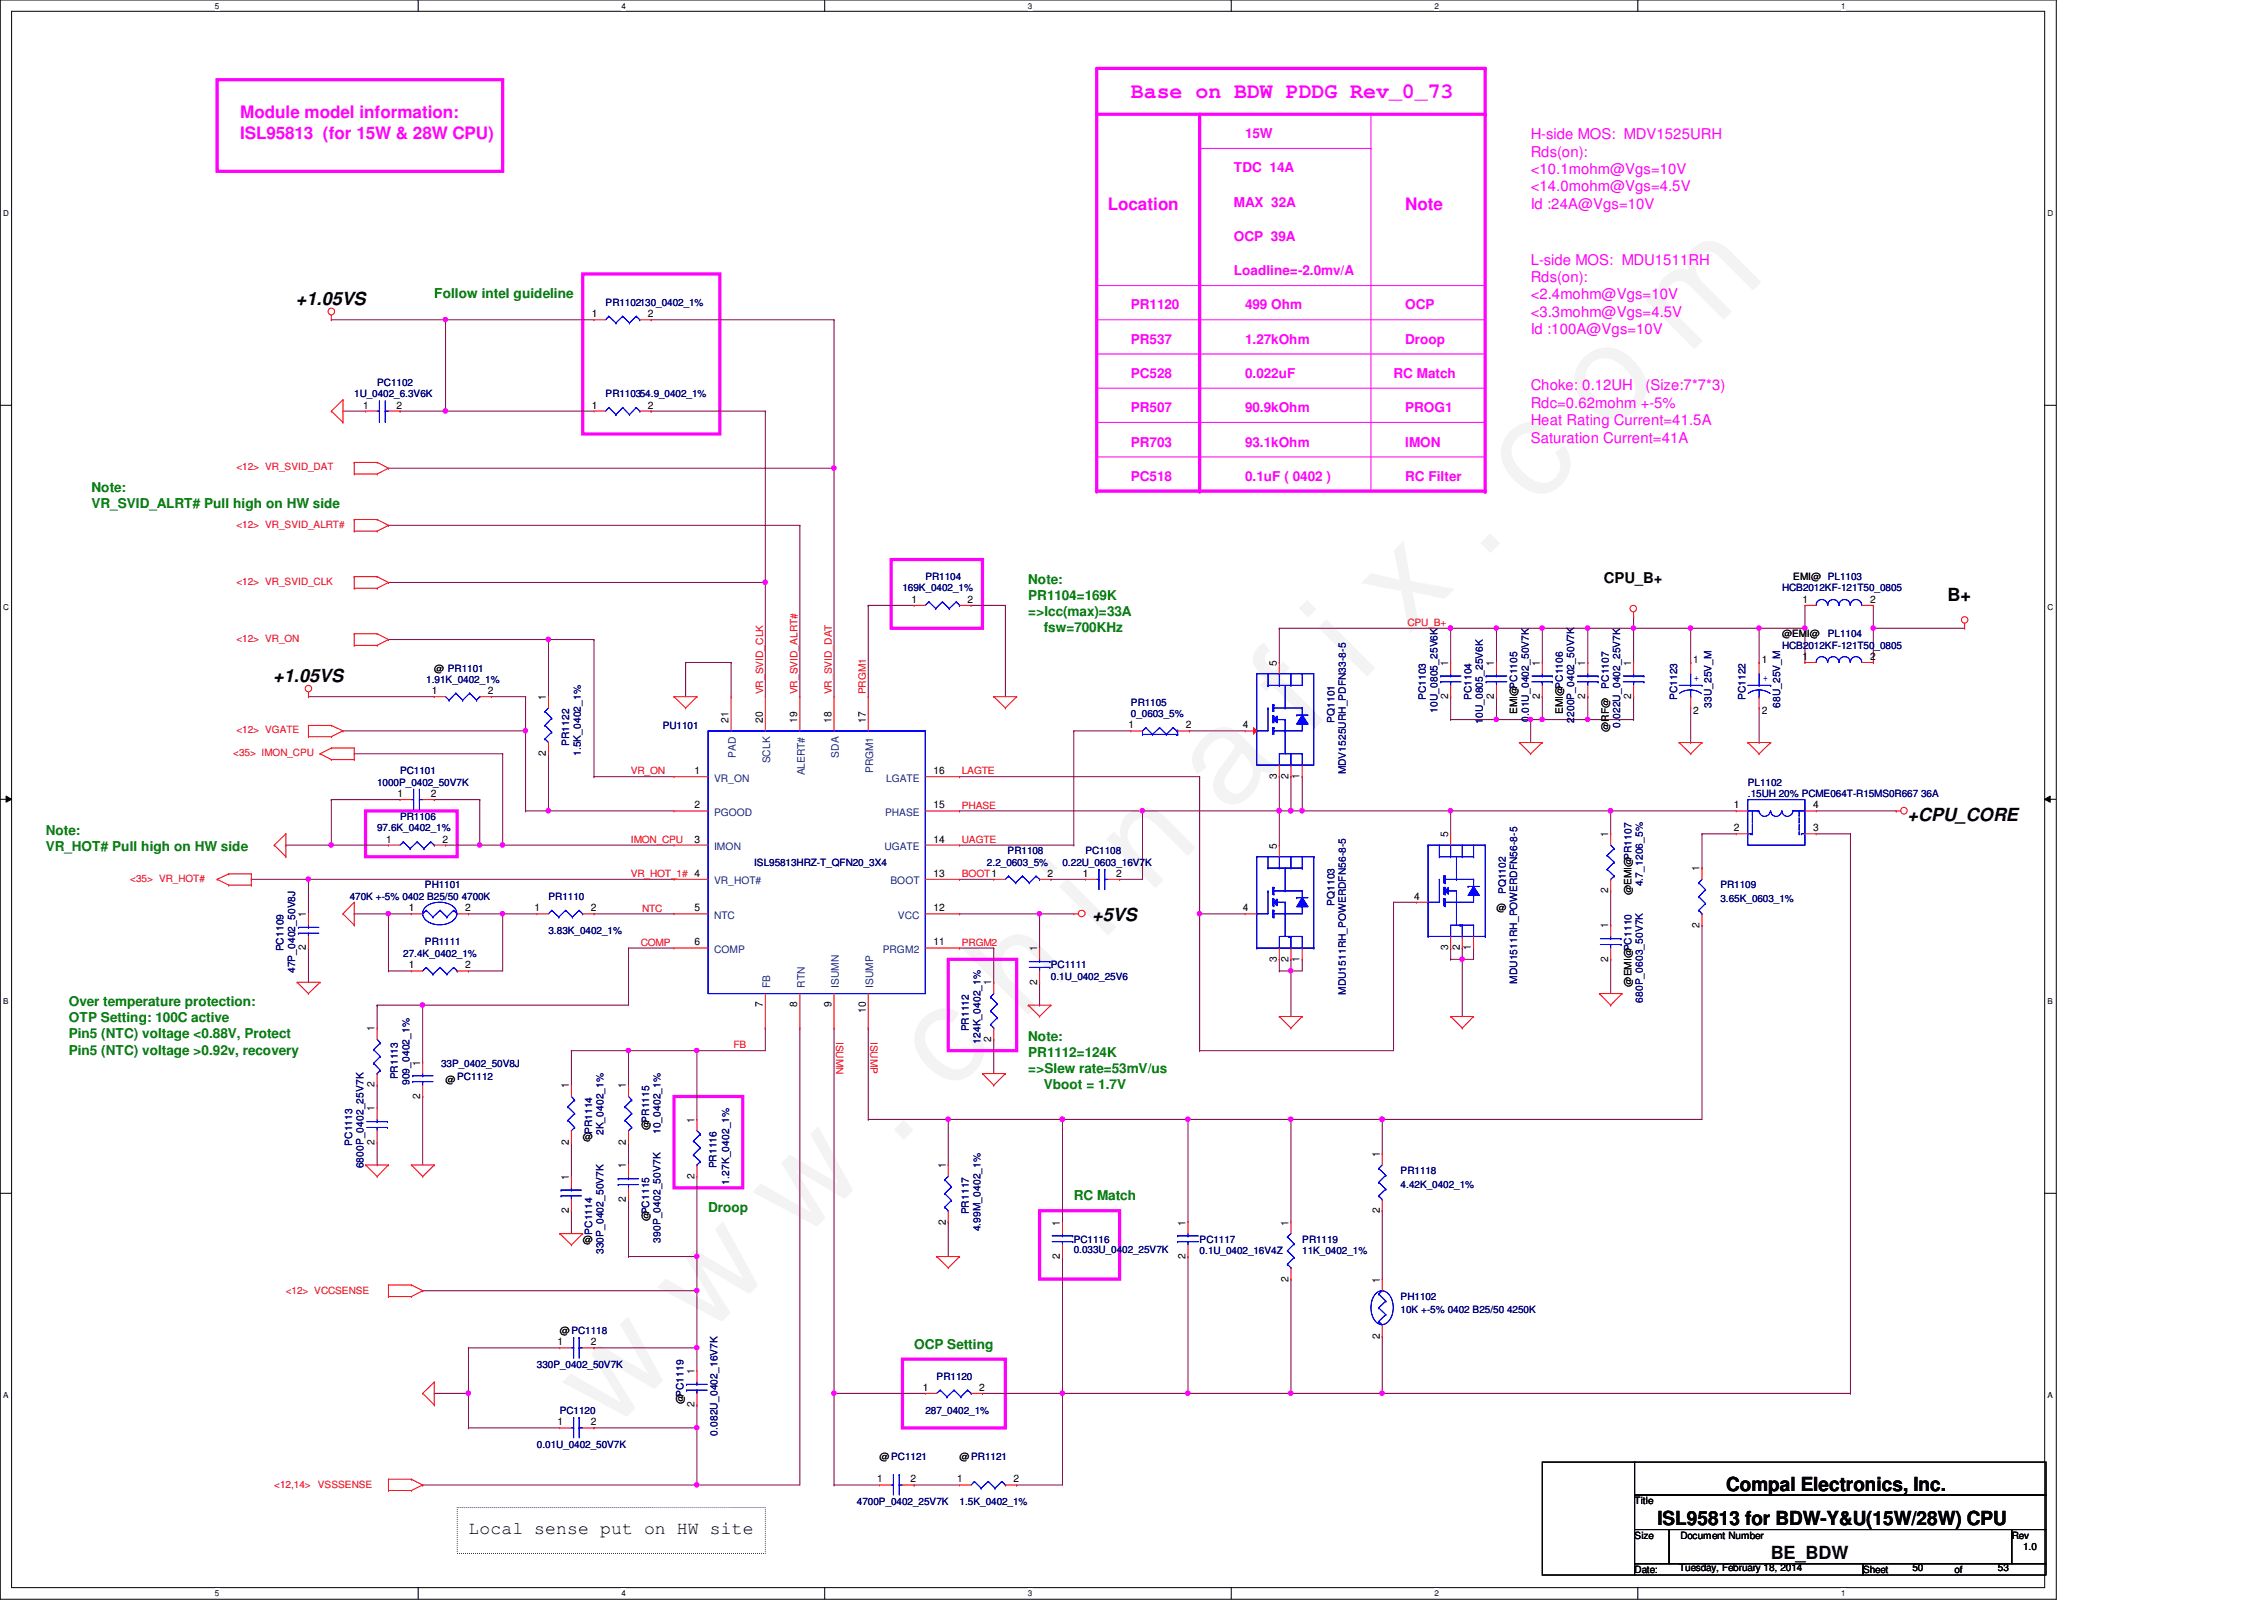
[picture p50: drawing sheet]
<svg xmlns="http://www.w3.org/2000/svg" width="297mm" height="210mm" viewBox="0 0 297 210" stroke-linecap="round" stroke-linejoin="round" font-family="sans-serif">
<defs><g id="words">
<text font-size="17.6" fill="#f0f" x="80.1" y="188" transform="rotate(-45 80.1 188)">w w w . c h i n a f i x . c o m</text>
<text font-size="2.8" fill="#f0f" x="148.4" y="12.8">Base on BDW PDDG Rev_0_73</text>
<g font-size="2.5">
<text x="226.5" y="195.5">Compal Electronics, Inc.</text>
<text x="217.5" y="200">ISL95813 for BDW-Y&amp;U(15W/28W) CPU</text>
</g>
<g font-size="2.4">
<text x="38.8" y="40">+1.05VS</text>
<text x="255.5" y="78.8">B+</text>
<text x="35.9" y="89.4">+1.05VS</text>
<text x="250.3" y="107.7">+CPU_CORE</text>
<text x="143.3" y="120.9">+5VS</text>
<text x="61.5" y="201.2">Local sense put on HW site</text>
<text x="232.3" y="204.5">BE_BDW</text>
</g>
<g font-size="2.2" fill="#f0f">
<text x="31.5" y="15.5">Module model information:</text>
<text x="31.5" y="18.2">ISL95813 (for 15W &amp; 28W CPU)</text>
<text x="145.4" y="27.5">Location</text>
<text x="184.4" y="27.5">Note</text>
</g>
<g font-size="1.9" fill="#f0f">
<text x="200.8" y="18.2">H-side MOS: MDV1525URH</text>
<text x="200.8" y="20.5">Rds(on):</text>
<text x="200.8" y="22.8">&lt;10.1mohm@Vgs=10V</text>
<text x="200.8" y="25.1">&lt;14.0mohm@Vgs=4.5V</text>
<text x="200.8" y="27.4">Id :24A@Vgs=10V</text>
<text x="200.8" y="34.7">L-side MOS: MDU1511RH</text>
<text x="200.8" y="37">Rds(on):</text>
<text x="200.8" y="39.3">&lt;2.4mohm@Vgs=10V</text>
<text x="200.8" y="41.6">&lt;3.3mohm@Vgs=4.5V</text>
<text x="200.8" y="43.9">Id :100A@Vgs=10V</text>
<text x="200.8" y="51.2">Choke: 0.12UH</text>
<text x="200.8" y="53.5">Rdc=0.62mohm +-5%</text>
<text x="215.9" y="51.2">(Size:7*7*3)</text>
<text x="200.8" y="55.8">Heat Rating Current=41.5A</text>
<text x="200.8" y="58.1">Saturation Current=41A</text>
</g>
<text font-size="1.9" x="210.4" y="76.5">CPU_B+</text>
<g font-size="1.8" fill="#f0f">
<text x="161.9" y="22.6">TDC 14A</text>
<text x="163.4" y="18.1">15W</text>
<text x="161.9" y="27.1">MAX 32A</text>
<text x="161.9" y="31.6">OCP 39A</text>
<text x="148.4" y="40.6">PR1120</text>
<text x="161.9" y="36.1">Loadline=-2.0mv/A</text>
<text x="163.4" y="40.6">499 Ohm</text>
<text x="184.4" y="40.6">OCP</text>
<text x="148.4" y="45.1">PR537</text>
<text x="163.4" y="45.1">1.27kOhm</text>
<text x="184.4" y="45.1">Droop</text>
<text x="148.4" y="49.6">PC528</text>
<text x="163.4" y="49.6">0.022uF</text>
<text x="182.8" y="49.6">RC Match</text>
<text x="148.4" y="54.1">PR507</text>
<text x="148.4" y="58.6">PR703</text>
<text x="163.4" y="54.1">90.9kOhm</text>
<text x="163.4" y="58.6">93.1kOhm</text>
<text x="184.4" y="54.1">PROG1</text>
<text x="184.4" y="58.6">IMON</text>
<text x="148.4" y="63.1">PC518</text>
<text x="163.4" y="63.1">0.1uF ( 0402 )</text>
<text x="184.4" y="63.1">RC Filter</text>
</g>
<g font-size="1.8" fill="#008000">
<text x="57" y="39.1">Follow intel guideline</text>
<text x="12" y="64.6">Note:</text>
<text x="12" y="66.7">VR_SVID_ALRT# Pull high on HW side</text>
<text x="134.9" y="76.6">Note:</text>
<text x="134.9" y="78.7">PR1104=169K</text>
<text x="134.9" y="80.8">=&gt;Icc(max)=33A</text>
<text x="136.9" y="82.9">fsw=700KHz</text>
<text x="6" y="109.5">Note:</text>
<text x="6" y="111.6">VR_HOT# Pull high on HW side</text>
<text x="9" y="132">Over temperature protection:</text>
<text x="9" y="134.1">OTP Setting: 100C active</text>
<text x="9" y="136.2">Pin5 (NTC) voltage &lt;0.88V, Protect</text>
<text x="134.9" y="136.5">Note:</text>
<text x="9" y="138.3">Pin5 (NTC) voltage &gt;0.92v, recovery</text>
<text x="134.9" y="138.6">PR1112=124K</text>
<text x="134.9" y="140.8">=&gt;Slew rate=53mV/us</text>
<text x="136.9" y="142.9">Vboot = 1.7V</text>
<text x="92.9" y="159">Droop</text>
<text x="140.9" y="157.5">RC Match</text>
<text x="119.9" y="177">OCP Setting</text>
</g>
<g font-size="1.4">
<text x="77.6" y="41.6">1</text>
<text x="85" y="41.6">2</text>
<text x="47.7" y="53.6">1</text>
<text x="52" y="53.6">2</text>
<text x="77.6" y="53.6">1</text>
<text x="85" y="53.6">2</text>
<text x="119.6" y="79.1">1</text>
<text x="127" y="79.1">2</text>
<text x="236.5" y="79.1">1</text>
<text x="245.4" y="79.1">2</text>
<text x="167.5" y="87.3" transform="rotate(-90 167.5 87.3)">5</text>
<text x="190" y="87.3" transform="rotate(-90 190 87.3)">1</text>
<text x="196" y="87.3" transform="rotate(-90 196 87.3)">1</text>
<text x="202" y="87.3" transform="rotate(-90 202 87.3)">1</text>
<text x="208" y="87.3" transform="rotate(-90 208 87.3)">1</text>
<text x="214" y="87.3" transform="rotate(-90 214 87.3)">1</text>
<text x="222.2" y="87">1</text>
<text x="231.1" y="87">1</text>
<text x="236.5" y="86.6">1</text>
<text x="245.4" y="86.6">2</text>
<text x="56.6" y="91.1">1</text>
<text x="64" y="91.1">2</text>
<text x="71.6" y="91.8" transform="rotate(-90 71.6 91.8)">1</text>
<text x="95.6" y="94.8" transform="rotate(-90 95.6 94.8)">21</text>
<text x="100.1" y="94.8" transform="rotate(-90 100.1 94.8)">20</text>
<text x="104.6" y="94.8" transform="rotate(-90 104.6 94.8)">19</text>
<text x="109.1" y="94.8" transform="rotate(-90 109.1 94.8)">18</text>
<text x="113.6" y="94.8" transform="rotate(-90 113.6 94.8)">17</text>
<text x="148.1" y="95.5">1</text>
<text x="155.6" y="95.5">2</text>
<text x="163.1" y="95.5">4</text>
<text x="190" y="91.7" transform="rotate(-90 190 91.7)">2</text>
<text x="196" y="91.7" transform="rotate(-90 196 91.7)">2</text>
<text x="202" y="91.7" transform="rotate(-90 202 91.7)">2</text>
<text x="208" y="91.7" transform="rotate(-90 208 91.7)">2</text>
<text x="214" y="91.7" transform="rotate(-90 214 91.7)">2</text>
<text x="222.2" y="93.7">2</text>
<text x="231.1" y="93.7">2</text>
<text x="71.6" y="99.2" transform="rotate(-90 71.6 99.2)">2</text>
<text x="91.1" y="101.6">1</text>
<text x="122.5" y="101.6">16</text>
<text x="52.2" y="104.6">1</text>
<text x="56.5" y="104.6">2</text>
<text x="91.1" y="106">2</text>
<text x="122.5" y="106">15</text>
<text x="167.5" y="102.2" transform="rotate(-90 167.5 102.2)">3</text>
<text x="169" y="102.2" transform="rotate(-90 169 102.2)">2</text>
<text x="170.5" y="102.2" transform="rotate(-90 170.5 102.2)">1</text>
<text x="227.5" y="106">1</text>
<text x="237.9" y="106">4</text>
<text x="50.7" y="110.5">1</text>
<text x="58" y="110.5">2</text>
<text x="91.1" y="110.5">3</text>
<text x="122.5" y="110.5">14</text>
<text x="167.5" y="111.3" transform="rotate(-90 167.5 111.3)">5</text>
<text x="190" y="109.8" transform="rotate(-90 190 109.8)">5</text>
<text x="211" y="109.8" transform="rotate(-90 211 109.8)">1</text>
<text x="227.5" y="109.1">2</text>
<text x="237.9" y="109.1">3</text>
<text x="53.6" y="119.5">1</text>
<text x="61" y="119.5">2</text>
<text x="70.1" y="119.5">1</text>
<text x="77.5" y="119.5">2</text>
<text x="91.1" y="119.5">5</text>
<text x="122.5" y="119.5">12</text>
<text x="122.5" y="115">13</text>
<text x="137.5" y="115">2</text>
<text x="142.1" y="115">1</text>
<text x="146.4" y="115">2</text>
<text x="163.1" y="119.5">4</text>
<text x="185.5" y="118">4</text>
<text x="211" y="117.2" transform="rotate(-90 211 117.2)">2</text>
<text x="223" y="114.3" transform="rotate(-90 223 114.3)">1</text>
<text x="40.1" y="124.7" transform="rotate(-90 40.1 124.7)">2</text>
<text x="40.1" y="120.3" transform="rotate(-90 40.1 120.3)">1</text>
<text x="91.1" y="124">6</text>
<text x="122.5" y="124">11</text>
<text x="136.1" y="124.8" transform="rotate(-90 136.1 124.8)">1</text>
<text x="190" y="124.7" transform="rotate(-90 190 124.7)">3</text>
<text x="191.5" y="124.7" transform="rotate(-90 191.5 124.7)">2</text>
<text x="193" y="124.7" transform="rotate(-90 193 124.7)">1</text>
<text x="211" y="121.8" transform="rotate(-90 211 121.8)">1</text>
<text x="223" y="121.7" transform="rotate(-90 223 121.7)">2</text>
<text x="53.6" y="127">1</text>
<text x="61" y="127">2</text>
<text x="130" y="129.3" transform="rotate(-90 130 129.3)">1</text>
<text x="136.1" y="129.2" transform="rotate(-90 136.1 129.2)">2</text>
<text x="167.5" y="126.2" transform="rotate(-90 167.5 126.2)">3</text>
<text x="169" y="126.2" transform="rotate(-90 169 126.2)">2</text>
<text x="170.5" y="126.2" transform="rotate(-90 170.5 126.2)">1</text>
<text x="211" y="126.2" transform="rotate(-90 211 126.2)">2</text>
<text x="49.1" y="135.3" transform="rotate(-90 49.1 135.3)">1</text>
<text x="100.1" y="132.2" transform="rotate(-90 100.1 132.2)">7</text>
<text x="104.6" y="132.2" transform="rotate(-90 104.6 132.2)">8</text>
<text x="109.1" y="132.2" transform="rotate(-90 109.1 132.2)">9</text>
<text x="113.6" y="132.9" transform="rotate(-90 113.6 132.9)">10</text>
<text x="130" y="136.7" transform="rotate(-90 130 136.7)">2</text>
<text x="49.1" y="142.7" transform="rotate(-90 49.1 142.7)">2</text>
<text x="55.1" y="139.8" transform="rotate(-90 55.1 139.8)">1</text>
<text x="74.6" y="142.8" transform="rotate(-90 74.6 142.8)">1</text>
<text x="82.1" y="142.8" transform="rotate(-90 82.1 142.8)">1</text>
<text x="49.1" y="145.8" transform="rotate(-90 49.1 145.8)">1</text>
<text x="55.1" y="144.2" transform="rotate(-90 55.1 144.2)">2</text>
<text x="91.1" y="147.3" transform="rotate(-90 91.1 147.3)">1</text>
<text x="49.1" y="150.2" transform="rotate(-90 49.1 150.2)">2</text>
<text x="74.6" y="154.8" transform="rotate(-90 74.6 154.8)">1</text>
<text x="74.6" y="150.2" transform="rotate(-90 74.6 150.2)">2</text>
<text x="82.1" y="153.3" transform="rotate(-90 82.1 153.3)">1</text>
<text x="82.1" y="150.2" transform="rotate(-90 82.1 150.2)">2</text>
<text x="91.1" y="154.6" transform="rotate(-90 91.1 154.6)">2</text>
<text x="124.1" y="153.3" transform="rotate(-90 124.1 153.3)">1</text>
<text x="181" y="151.8" transform="rotate(-90 181 151.8)">1</text>
<text x="74.6" y="159.2" transform="rotate(-90 74.6 159.2)">2</text>
<text x="82.1" y="157.6" transform="rotate(-90 82.1 157.6)">2</text>
<text x="124.1" y="160.7" transform="rotate(-90 124.1 160.7)">2</text>
<text x="139.1" y="160.8" transform="rotate(-90 139.1 160.8)">1</text>
<text x="155.5" y="160.8" transform="rotate(-90 155.5 160.8)">1</text>
<text x="169" y="160.8" transform="rotate(-90 169 160.8)">1</text>
<text x="181" y="159.2" transform="rotate(-90 181 159.2)">2</text>
<text x="139.1" y="165.1" transform="rotate(-90 139.1 165.1)">2</text>
<text x="155.5" y="165.1" transform="rotate(-90 155.5 165.1)">2</text>
<text x="169" y="168.1" transform="rotate(-90 169 168.1)">2</text>
<text x="181" y="168.3" transform="rotate(-90 181 168.3)">1</text>
<text x="73.1" y="176.5">1</text>
<text x="77.5" y="176.5">2</text>
<text x="181" y="175.6" transform="rotate(-90 181 175.6)">2</text>
<text x="91.1" y="184.6" transform="rotate(-90 91.1 184.6)">2</text>
<text x="91.1" y="180.3" transform="rotate(-90 91.1 180.3)">1</text>
<text x="121.1" y="182.5">1</text>
<text x="128.5" y="182.5">2</text>
<text x="73.1" y="187">1</text>
<text x="77.5" y="187">2</text>
<text x="115.1" y="194.5">1</text>
<text x="119.5" y="194.5">2</text>
<text x="125.6" y="194.5">1</text>
<text x="133" y="194.5">2</text>
</g>
<g font-size="1.4" fill="#004080">
<text x="96.6" y="99.4" transform="rotate(-90 96.6 99.4)">PAD</text>
<text x="101" y="100.2" transform="rotate(-90 101 100.2)">SCLK</text>
<text x="105.6" y="101.7" transform="rotate(-90 105.6 101.7)">ALERT#</text>
<text x="110.1" y="99.4" transform="rotate(-90 110.1 99.4)">SDA</text>
<text x="114.6" y="101.4" transform="rotate(-90 114.6 101.4)">PRGM1</text>
<text x="93.7" y="102.5">VR_ON</text>
<text x="93.7" y="107">PGOOD</text>
<text x="116.1" y="107">PHASE</text>
<text x="116.2" y="102.5">LGATE</text>
<text x="93.7" y="111.5">IMON</text>
<text x="116" y="111.5">UGATE</text>
<text x="93.7" y="116">VR_HOT#</text>
<text x="116.8" y="116">BOOT</text>
<text x="93.7" y="120.5">NTC</text>
<text x="93.7" y="125">COMP</text>
<text x="115.8" y="125">PRGM2</text>
<text x="117.8" y="120.5">VCC</text>
<text x="101" y="129.6" transform="rotate(-90 101 129.6)">FB</text>
<text x="105.6" y="129.6" transform="rotate(-90 105.6 129.6)">RTN</text>
<text x="110.1" y="129.6" transform="rotate(-90 110.1 129.6)">ISUMN</text>
<text x="114.6" y="129.6" transform="rotate(-90 114.6 129.6)">ISUMP</text>
</g>
<g font-size="1.3" fill="#000080">
<text x="79.5" y="40.1">PR1102130_0402_1%</text>
<text x="46.5" y="52.1">1U_0402_6.3V6K</text>
<text x="49.5" y="50.6">PC1102</text>
<text x="79.5" y="52.1">PR110354.9_0402_1%</text>
<text x="118.4" y="77.6">169K_0402_1%</text>
<text x="121.4" y="76.1">PR1104</text>
<text x="233.8" y="77.6">HCB2012KF-121T50_0805</text>
<text x="239.8" y="83.6">PL1104</text>
<text x="55.9" y="89.6">1.91K_0402_1%</text>
<text x="233.8" y="85.1">HCB2012KF-121T50_0805</text>
<text x="86.9" y="95.6">PU1101</text>
<text x="148.4" y="92.6">PR1105</text>
<text x="148.4" y="94.1">0_0603_5%</text>
<text x="175.1" y="94.8" transform="rotate(-90 175.1 94.8)">PQ1101</text>
<text x="187.1" y="91.9" transform="rotate(-90 187.1 91.9)">PC1103</text>
<text x="188.6" y="93.5" transform="rotate(-90 188.6 93.5)">10U_0805_25V6K</text>
<text x="193.1" y="91.9" transform="rotate(-90 193.1 91.9)">PC1104</text>
<text x="194.6" y="95" transform="rotate(-90 194.6 95)">10U_0805_25V6K</text>
<text x="200.6" y="94.7" transform="rotate(-90 200.6 94.7)">0.01U_0402_50V7K</text>
<text x="206.5" y="94.8" transform="rotate(-90 206.5 94.8)">2200P_0402_50V7K</text>
<text x="211.1" y="90.3" transform="rotate(-90 211.1 90.3)">PC1107</text>
<text x="212.6" y="95.5" transform="rotate(-90 212.6 95.5)">0.022U_0402_25V7K</text>
<text x="220" y="91.9" transform="rotate(-90 220 91.9)">PC1123</text>
<text x="224.5" y="92.9" transform="rotate(-90 224.5 92.9)">33U_25V_M</text>
<text x="229" y="91.9" transform="rotate(-90 229 91.9)">PC1122</text>
<text x="233.5" y="92.9" transform="rotate(-90 233.5 92.9)">68U_25V_M</text>
<text x="52.5" y="101.6">PC1101</text>
<text x="74.7" y="97.8" transform="rotate(-90 74.7 97.8)">PR1122</text>
<text x="76.2" y="99.2" transform="rotate(-90 76.2 99.2)">1.5K_0402_1%</text>
<text x="176.6" y="101.6" transform="rotate(-90 176.6 101.6)">MDV1525URH_PDFN33-8-5</text>
<text x="49.5" y="103.1">1000P_0402_50V7K</text>
<text x="52.5" y="107.6">PR1106</text>
<text x="229.3" y="103.1">PL1102</text>
<text x="229.3" y="104.6">.15UH 20% PCME064T-R15MS0R667 36A</text>
<text x="49.5" y="109.1">97.6K_0402_1%</text>
<text x="98.9" y="113.6">ISL95813HRZ-T_QFN20_3X4</text>
<text x="129.5" y="113.6">2.2_0603_5%</text>
<text x="132.2" y="112.1">PR1108</text>
<text x="139.4" y="113.6">0.22U_0603_16V7K</text>
<text x="142.4" y="112.1">PC1108</text>
<text x="45.9" y="118.1">470K +-5% 0402 B25/50 4700K</text>
<text x="55.7" y="116.5">PH1101</text>
<text x="72" y="118.1">PR1110</text>
<text x="175.1" y="118.8" transform="rotate(-90 175.1 118.8)">PQ1103</text>
<text x="197.6" y="117.3" transform="rotate(-90 197.6 117.3)">PQ1102</text>
<text x="215.6" y="116.3" transform="rotate(-90 215.6 116.3)">4.7_1206_5%</text>
<text x="225.7" y="116.5">PR1109</text>
<text x="225.7" y="118.4">3.65K_0603_1%</text>
<text x="37.2" y="124.8" transform="rotate(-90 37.2 124.8)">PC1109</text>
<text x="52.9" y="125.6">27.4K_0402_1%</text>
<text x="55.7" y="124">PR1111</text>
<text x="72" y="122.6">3.83K_0402_1%</text>
<text x="38.7" y="127.7" transform="rotate(-90 38.7 127.7)">47P_0402_50V8J</text>
<text x="137.9" y="127">PC1111</text>
<text x="137.9" y="128.6">0.1U_0402_25V6</text>
<text x="176.6" y="130.5" transform="rotate(-90 176.6 130.5)">MDU1511RH_POWERDFN56-8-5</text>
<text x="199" y="129" transform="rotate(-90 199 129)">MDU1511RH_POWERDFN56-8-5</text>
<text x="215.6" y="131.6" transform="rotate(-90 215.6 131.6)">680P_0603_50V7K</text>
<text x="127.1" y="135.3" transform="rotate(-90 127.1 135.3)">PR1112</text>
<text x="128.6" y="136.9" transform="rotate(-90 128.6 136.9)">124K_0402_1%</text>
<text x="52.2" y="141.6" transform="rotate(-90 52.2 141.6)">PR1113</text>
<text x="53.7" y="142.4" transform="rotate(-90 53.7 142.4)">909_0402_1%</text>
<text x="57.9" y="140">33P_0402_50V8J</text>
<text x="77.7" y="148.8" transform="rotate(-90 77.7 148.8)">PR1114</text>
<text x="79.2" y="148.9" transform="rotate(-90 79.2 148.9)">2K_0402_1%</text>
<text x="86.7" y="148.8" transform="rotate(-90 86.7 148.8)">10_0402_1%</text>
<text x="46.2" y="150.3" transform="rotate(-90 46.2 150.3)">PC1113</text>
<text x="47.7" y="153.3" transform="rotate(-90 47.7 153.3)">6800P_0402_25V7K</text>
<text x="94" y="153.3" transform="rotate(-90 94 153.3)">PR1116</text>
<text x="95.7" y="155.4" transform="rotate(-90 95.7 155.4)">1.27K_0402_1%</text>
<text x="183.8" y="154">PR1118</text>
<text x="183.8" y="155.8">4.42K_0402_1%</text>
<text x="77.7" y="162" transform="rotate(-90 77.7 162)">PC1114</text>
<text x="127.1" y="159.3" transform="rotate(-90 127.1 159.3)">PR1117</text>
<text x="128.6" y="161.5" transform="rotate(-90 128.6 161.5)">4.99M_0402_1%</text>
<text x="79.2" y="164.5" transform="rotate(-90 79.2 164.5)">330P_0402_50V7K</text>
<text x="86.7" y="163" transform="rotate(-90 86.7 163)">390P_0402_50V7K</text>
<text x="140.9" y="163">PC1116</text>
<text x="140.9" y="164.4">0.033U_0402_25V7K</text>
<text x="157.4" y="163">PC1117</text>
<text x="157.4" y="164.5">0.1U_0402_16V4Z</text>
<text x="170.9" y="163">PR1119</text>
<text x="170.9" y="164.5">11K_0402_1%</text>
<text x="183.8" y="170.5">PH1102</text>
<text x="183.8" y="172.3">10K +-5% 0402 B25/50 4250K</text>
<text x="70.4" y="179.5">330P_0402_50V7K</text>
<text x="73.4" y="185.5">PC1120</text>
<text x="121.4" y="185.5">287_0402_1%</text>
<text x="122.9" y="181">PR1120</text>
<text x="70.4" y="190">0.01U_0402_50V7K</text>
<text x="94.1" y="188.3" transform="rotate(-90 94.1 188.3)">0.082U_0402_16V7K</text>
<text x="112.4" y="197.5">4700P_0402_25V7K</text>
<text x="125.9" y="197.5">1.5K_0402_1%</text>
</g>
<g font-size="1.3" fill="#f00">
<text x="31" y="61.7">&lt;12&gt; VR_SVID_DAT</text>
<text x="31" y="69.2">&lt;12&gt; VR_SVID_ALRT#</text>
<text x="31" y="76.7">&lt;12&gt; VR_SVID_CLK</text>
<text x="184.7" y="82.1">CPU_B+</text>
<text x="31" y="84.2">&lt;12&gt; VR_ON</text>
<text x="100.1" y="91.1" transform="rotate(-90 100.1 91.1)">VR_SVID_CLK</text>
<text x="104.6" y="91.1" transform="rotate(-90 104.6 91.1)">VR_SVID_ALRT#</text>
<text x="109.1" y="91.1" transform="rotate(-90 109.1 91.1)">VR_SVID_DAT</text>
<text x="113.6" y="91.1" transform="rotate(-90 113.6 91.1)">PRGM1</text>
<text x="30.6" y="99.2">&lt;35&gt; IMON_CPU</text>
<text x="31" y="96.2">&lt;12&gt; VGATE</text>
<text x="82.8" y="101.6">VR_ON</text>
<text x="126.2" y="101.6">LAGTE</text>
<text x="126.2" y="106.1">PHASE</text>
<text x="82.8" y="110.6">IMON_CPU</text>
<text x="126.2" y="110.6">UAGTE</text>
<text x="17.1" y="115.7">&lt;35&gt; VR_HOT#</text>
<text x="82.8" y="115.1">VR_HOT_1# 4</text>
<text x="84.2" y="119.6">NTC</text>
<text x="126.2" y="115.1">BOOT1</text>
<text x="84.1" y="124.1">COMP</text>
<text x="126.2" y="124.1">PRGM2</text>
<text x="96.2" y="137.5">FB</text>
<text x="109.7" y="136.7" transform="rotate(90 109.7 136.7)">ISUMN</text>
<text x="114.2" y="136.7" transform="rotate(90 114.2 136.7)">ISUMP</text>
<text x="37.5" y="169.8">&lt;12&gt; VCCSENSE</text>
<text x="36" y="195.2">&lt;12,14&gt;</text>
<text x="41.7" y="195.2">VSSSENSE</text>
</g>
<g font-size="1.3">
<text x="235.3" y="76.1">EMI@ PL1103</text>
<text x="233.8" y="83.6">@EMI@</text>
<text x="57" y="88.1">@ PR1101</text>
<text x="199" y="93.6" transform="rotate(-90 199 93.6)">EMI@PC1105</text>
<text x="205.1" y="93.6" transform="rotate(-90 205.1 93.6)">EMI@PC1106</text>
<text x="211.1" y="96.1" transform="rotate(-90 211.1 96.1)">@RF@</text>
<text x="196.3" y="119.5">@</text>
<text x="214" y="117.5" transform="rotate(-90 214 117.5)">@EMI@PR1107</text>
<text x="214" y="129.5" transform="rotate(-90 214 129.5)">@EMI@PC1110</text>
<text x="58.5" y="142">@PC1112</text>
<text x="76.5" y="149.5">@</text>
<text x="85.2" y="148.2" transform="rotate(-90 85.2 148.2)">@PR1115</text>
<text x="85.2" y="160.2" transform="rotate(-90 85.2 160.2)">@PC1115</text>
<text x="76.5" y="163">@</text>
<text x="73.4" y="175">@PC1118</text>
<text x="89.7" y="184.2" transform="rotate(-90 89.7 184.2)">@PC1119</text>
<text x="115.4" y="191.5">@PC1121</text>
<text x="125.9" y="191.5">@PR1121</text>
<text x="214.5" y="197.3">Title</text>
<text x="214.5" y="201.8">Size</text>
<text x="220.5" y="201.8">Document Number</text>
<text x="263.9" y="201.8">Rev</text>
<text x="265.4" y="203.3">1.0</text>
<text x="214.5" y="206.3">Date:</text>
<text x="220.3" y="206.2">Tuesday, February 18, 2014</text>
<text x="244.4" y="206.3">Sheet</text>
<text x="250.9" y="206.2">50</text>
<text x="256.5" y="206.3">of</text>
<text x="262.1" y="206.2">53</text>
</g>
<g font-size="1.3" fill="#00f">
<text x="222.2" y="89.3">+</text>
<text x="231.3" y="89.3">+</text>
</g>
<g font-size="1.1">
<text x="28.2" y="1.1">5</text>
<text x="81.5" y="1.1">4</text>
<text x="134.9" y="1.1">3</text>
<text x="188.2" y="1.1">2</text>
<text x="241.6" y="1.1">1</text>
<text x=".4" y="28.3">D</text>
<text x="268.6" y="28.3">D</text>
<text x=".4" y="80">C</text>
<text x="268.6" y="80">C</text>
<text x=".4" y="131.7">B</text>
<text x="268.6" y="131.7">B</text>
<text x=".4" y="183.3">A</text>
<text x="268.6" y="183.3">A</text>
<text x="28.2" y="209.4">5</text>
<text x="81.5" y="209.4">4</text>
<text x="134.9" y="209.4">3</text>
<text x="188.2" y="209.4">2</text>
<text x="241.6" y="209.4">1</text>
</g>
</g></defs>
<path d="M0 0h269.8v209.8h-269.8zM1.5 1.5h266.8v206.8h-266.8z" fill="none" stroke="#000" stroke-width=".13"/>
<g fill="#fff">
<path d="M28.2 .2h.6v1.2h-.6z"/>
<path d="M28.2 208.4h.6v1.2h-.6z"/>
</g>
<path d="M54.9 0v1.5M54.9 208.3v1.5" fill="none" stroke="#000" stroke-width=".13"/>
<g fill="#fff">
<path d="M81.5 .2h.6v1.2h-.6z"/>
<path d="M81.5 208.4h.6v1.2h-.6z"/>
</g>
<path d="M108.2 0v1.5M108.2 208.3v1.5" fill="none" stroke="#000" stroke-width=".13"/>
<g fill="#fff">
<path d="M134.9 .2h.6v1.2h-.6z"/>
<path d="M134.9 208.4h.6v1.2h-.6z"/>
</g>
<path d="M161.5 0v1.5M161.5 208.3v1.5" fill="none" stroke="#000" stroke-width=".13"/>
<g fill="#fff">
<path d="M188.2 .2h.6v1.2h-.6z"/>
<path d="M188.2 208.4h.6v1.2h-.6z"/>
</g>
<path d="M214.9 0v1.5M214.9 208.3v1.5" fill="none" stroke="#000" stroke-width=".13"/>
<g fill="#fff">
<path d="M241.6 .2h.5v1.2h-.5z"/>
<path d="M241.6 208.4h.5v1.2h-.5z"/>
<path d="M.4 27.3h.8v1.2h-.8z"/>
<path d="M268.6 27.3h.8v1.2h-.8z"/>
<path d="M.4 79h.8v1.2h-.8z"/>
<path d="M268.6 79h.8v1.2h-.8z"/>
</g>
<path d="M0 53.2h1.5M268.3 53.2h1.4" fill="none" stroke="#000" stroke-width=".13"/>
<g fill="#fff">
<path d="M.4 130.7h.7v1.2h-.7z"/>
<path d="M268.6 130.7h.8v1.2h-.8z"/>
</g>
<path d="M0 104.9h1.5M.8 104.4l.7 .5-.7 .3zM268.3 104.9l.7-.5v.8zM268.3 104.9h1.4" fill="none" stroke="#000" stroke-width=".13"/>
<path d="M.8 104.4l.7 .5-.7 .3zM268.3 104.9l.7-.5v.8z" fill="#000"/>
<g fill="#fff">
<path d="M.4 182.4h.7v1.2h-.7z"/>
<path d="M268.6 182.4h.8v1.2h-.8z"/>
</g>
<path d="M0 156.5h1.5M268.3 156.5h1.4" fill="none" stroke="#000" stroke-width=".13"/>
<path d="M60 197.8h40.4v6h-40.4z" fill="none" stroke="#000" stroke-width=".13" stroke-dasharray="0 .3"/>
<path d="M28.5 10.5h37.5v12h-37.5zM143.9 15h51M157.4 15v49.4M143.9 64.4h51M48 106.4h12v6h-12z" fill="none" stroke="#f0f" stroke-width=".42"/>
<path d="M157.4 19.5h22.5M179.9 19.5h.1M179.9 15v49.4M143.9 59.9h51M143.9 55.4h51" fill="none" stroke="#f0f" stroke-width=".13"/>
<circle cx="194.9" cy="15" r=".21" fill="#f0f"/>
<path d="M143.9 9h51v55.4" fill="none" stroke="#f0f" stroke-width=".42"/>
<path d="M143.9 37.5h51M143.9 42h51M143.9 46.4h51M143.9 50.9h51" fill="none" stroke="#f0f" stroke-width=".13"/>
<circle cx="194.9" cy="9" r=".21" fill="#f0f"/>
<path d="M143.9 9v55.4" fill="none" stroke="#f0f" stroke-width=".42"/>
<path d="M66 119.9h.1M66 119.9v7.5" fill="none" stroke="#800040" stroke-width=".13"/>
<circle cx="65.9" cy="119.9" r=".29" fill="#f0f"/>
<circle cx="65.9" cy="119.9" r=".29" fill="none" stroke="#f0f" stroke-width=".13"/>
<path d="M51 119.9h.1M51 119.9v7.5M61.5 127.4h.1M61.5 127.4h4.5" fill="none" stroke="#800040" stroke-width=".13"/>
<circle cx="50.9" cy="119.9" r=".29" fill="#f0f"/>
<circle cx="50.9" cy="119.9" r=".29" fill="none" stroke="#f0f" stroke-width=".13"/>
<path d="M40.5 115.4h.1M40.5 115.4v4.5M40.5 115.4h47.9M51 119.9h.1M51 119.9h3M61.5 119.9h.1M61.5 119.9h4.5M40.5 124.4h.1M40.5 124.4v4.5M51 127.4h.1M51 127.4h3" fill="none" stroke="#800040" stroke-width=".13"/>
<circle cx="40.4" cy="115.3" r=".29" fill="#f0f"/>
<circle cx="40.4" cy="115.3" r=".29" fill="none" stroke="#f0f" stroke-width=".13"/>
<path d="M43.5 42h.1M43.5 42h34.4M58.5 42h.1M58.5 53.9h.1M58.5 53.9h19.4M58.5 42v11.9M51 76.4h.1M51 68.9h.1M51 61.4h.1M51 61.4h58.4v30M51 76.4h49.4M51 68.9h53.9" fill="none" stroke="#800040" stroke-width=".13"/>
<circle cx="58.4" cy="53.9" r=".29" fill="#f0f"/>
<circle cx="58.4" cy="53.9" r=".29" fill="none" stroke="#f0f" stroke-width=".13"/>
<circle cx="58.4" cy="41.9" r=".29" fill="#f0f"/>
<circle cx="58.4" cy="41.9" r=".29" fill="none" stroke="#f0f" stroke-width=".13"/>
<g fill="none" stroke="#800040" stroke-width=".13">
<path d="M45 95.9h.1M45 95.9h24M64.5 91.4h.1M64.5 91.4h4.5M43.5 110.9h.1M43.5 110.9h7.5M57 104.9h.1M57 104.9h5.9M58.5 110.9h.1M62.9 104.9h.1M62.9 104.9v6h-4.4M66 110.9h.1"/>
<path d="M66 110.9h22.4"/>
</g>
<circle cx="43.4" cy="110.8" r=".29" fill="#f0f"/>
<circle cx="43.4" cy="110.8" r=".29" fill="none" stroke="#f0f" stroke-width=".13"/>
<path d="M43.5 104.9h.1M43.5 104.9h9M43.5 104.9v6M55.5 131.9h.1M55.5 131.9v7.5M55.5 143.8h.1M55.5 143.8v9" fill="none" stroke="#800040" stroke-width=".13"/>
<circle cx="55.4" cy="131.8" r=".29" fill="#f0f"/>
<circle cx="55.4" cy="131.8" r=".29" fill="none" stroke="#f0f" stroke-width=".13"/>
<path d="M49.5 131.9h.1M49.5 131.9h6M49.5 131.9v3M61.5 176.8h.1M61.5 176.8h11.9M61.5 176.8v6h-4.5M57 182.8h.1M61.5 187.3h.1M61.5 187.3h11.9" fill="none" stroke="#800040" stroke-width=".13"/>
<circle cx="61.4" cy="182.8" r=".29" fill="#f0f"/>
<circle cx="61.4" cy="182.8" r=".29" fill="none" stroke="#f0f" stroke-width=".13"/>
<path d="M55.5 194.8h.1M61.5 182.8h.1M61.5 182.8v4.5M91.4 187.3v7.5h-35.9" fill="none" stroke="#800040" stroke-width=".13"/>
<circle cx="91.4" cy="194.8" r=".29" fill="#f0f"/>
<circle cx="91.4" cy="194.8" r=".29" fill="none" stroke="#f0f" stroke-width=".13"/>
<g fill="none" stroke="#800040" stroke-width=".13">
<path d="M45 53.9h.1M45 53.9h3M52.5 53.9h.1M52.5 53.9h6M40.5 91.4h.1M40.5 91.4h16.5M46.5 98.9h.1M46.5 98.9h19.5M66 98.9h.1M66 98.9v12M33 115.4h.1M33 115.4h7.5"/>
<path d="M37.5 110.9h.1M37.5 110.9h6M46.5 119.9h.1M46.5 119.9h4.5M66 119.9h.1M66 119.9h4.4M125.9 101.9h31.5M55.5 131.9h.1M55.5 131.9h27M104.9 134.9v59.9h-13.5M109.4 134.9v59.9M181.4 146.9h41.9"/>
<path d="M55.5 169.3h.1M55.5 169.3h35.9M91.4 194.8h.1M109.4 194.8h.1M109.4 194.8h6M119.9 194.8h.1M119.9 194.8h6M133.4 194.8h.1M139.4 182.8v12h-6M181.4 182.8h61.4"/>
</g>
<circle cx="65.9" cy="110.8" r=".29" fill="#f0f"/>
<circle cx="65.9" cy="110.8" r=".29" fill="none" stroke="#f0f" stroke-width=".13"/>
<path d="M62.9 110.9h.1M62.9 110.9h3.1" fill="none" stroke="#800040" stroke-width=".13"/>
<circle cx="62.9" cy="110.8" r=".29" fill="#f0f"/>
<circle cx="62.9" cy="110.8" r=".29" fill="none" stroke="#f0f" stroke-width=".13"/>
<g fill="none" stroke="#800040" stroke-width=".13">
<path d="M245.8 79.4v3M51 83.9h.1M51 83.9h21M245.8 82.4h.1M245.8 82.4h12M238.3 106.4h10.5M238.3 109.4h4.5M242.8 109.4h.1M242.8 109.4v73.4M248.8 106.4h.1M49.5 142.4h.1M49.5 152.8h.1"/>
<path d="M49.5 142.4v2.9M49.5 149.9v2.9M242.8 182.8h.1"/>
</g>
<circle cx="245.8" cy="82.4" r=".29" fill="#f0f"/>
<circle cx="245.8" cy="82.4" r=".29" fill="none" stroke="#f0f" stroke-width=".13"/>
<path d="M245.8 86.9h.1M245.8 82.4v4.5" fill="none" stroke="#800040" stroke-width=".13"/>
<g fill="none" stroke="#f00" stroke-width=".13">
<path d="M43.5 53.9h.1M43.5 42h.1M43.5 53.9l1.5 1.5M43.5 41.4v.6M45 55.4h.1M45 52.5h.1M45 52.5v2.9M45 52.5l-1.5 1.4M48 53.9h.1M48 53.9h1.5M51 53.9h1.5M52.5 53.9h.1"/>
<path d="M46.5 62.2h.1M46.5 60.7h.1M46.5 69.7h.1M46.5 68.2h.1M46.5 77.2h.1M46.5 75.6h.1M46.5 62.2h3M46.5 60.7v1.5M46.5 68.2v1.5M46.5 75.6v1.6M46.5 60.7h3M46.5 69.7h3"/>
<path d="M46.5 68.2h3M46.5 77.2h3M46.5 75.6h3M49.5 62.2h.1M49.5 60.7h.1M49.5 69.7h.1M49.5 68.2h.1M49.5 77.2h.1M49.5 75.6h.1M49.5 60.7l1.5 .7M49.5 68.2l1.5 .7M49.5 75.6l1.5 .8"/>
<path d="M51 61.4h.1M51 68.9h.1M51 76.4h.1M51 61.4l-1.5 .8M51 68.9l-1.5 .8M51 76.4l-1.5 .8M236.8 79.4h1.5M244.3 79.4h1.5M245.8 79.4h.1M40.5 96.6h.1M40.5 95.2h.1M40.5 91.4h.1"/>
<path d="M40.5 96.6h3M40.5 90.8v.6M40.5 95.2v1.4M40.5 95.2h3M42 98.9h.1M42 98.9l1.5 .8M43.5 96.6h.1M43.5 95.2h.1M43.5 99.7h.1M43.5 98.1h.1M43.5 95.2l1.5 .7M43.5 99.7h3"/>
<path d="M43.5 98.1h3M43.5 98.1l-1.5 .8M45 95.9h.1M45 95.9l-1.5 .7M46.5 84.7h.1M46.5 83.1h.1M46.5 99.7h.1M46.5 98.1h.1M46.5 83.1v1.6M46.5 98.1v1.6M46.5 84.7h3M46.5 83.1h3"/>
<path d="M49.5 84.7h.1M49.5 83.1h.1M49.5 83.1l1.5 .8M51 83.9h.1M51 83.9l-1.5 .8M57 91.4h.1M57 91.4h1.5M62.9 91.4h1.6M64.5 91.4h.1M236.8 86.9h1.5M244.3 86.9h1.5M245.8 86.9h.1"/>
<path d="M257.8 82.4h.1M257.8 81.8v.6M28.5 115.4h.1M28.5 115.4l1.5 .7M30 116.1h.1M30 114.6h.1M30 116.1h3M30 114.6h3M30 114.6l-1.5 .8M33 116.1h.1M33 114.6h.1M33 114.6v1.5"/>
<path d="M36 110.9h.1M36 110.9l1.5 1.5M37.5 112.4h.1M37.5 109.4h.1M37.5 109.4v3M37.5 109.4l-1.5 1.5M40.5 119.9h.1M40.5 119.9v1.5M45 119.9h.1M45 119.9l1.5 1.5M46.5 118.4h.1M46.5 118.4v3"/>
<path d="M46.5 118.4l-1.5 1.5M51 110.9h.1M51 110.9h1.5M52.5 104.9h.1M52.5 104.9h1.5M54 119.9h.1M54 119.9h1.5M55.5 104.9h1.5M57 104.9h.1M57 110.9h1.5M58.5 110.9h.1M60 119.9h1.5"/>
<path d="M61.5 119.9h.1M236.8 106.4h1.5M236.8 109.4h1.5M238.3 109.4h.1M238.3 106.4h.1M248.8 106.4h.1M248.8 106.4h.6M39 128.9h.1M39 128.9h3M39 128.9l1.5 1.4M40.5 130.3h.1M40.5 124.4h.1"/>
<path d="M40.5 122.9v1.5M42 128.9h.1M42 128.9l-1.5 1.4M46.5 121.4h.1M49.5 134.9h.1M49.5 134.9v1.5M54 127.4h.1M54 127.4h1.5M55.5 139.4h.1M55.5 139.4v1.4M60 127.4h1.5M61.5 127.4h.1"/>
<path d="M48 152.8h.1M48 152.8h3M48 152.8l1.5 1.5M49.5 154.3h.1M49.5 142.4h.1M49.5 145.3h.1M49.5 149.9h.1M49.5 140.8v1.6M49.5 145.3v1.6M49.5 148.3v1.6M51 152.8h.1M51 152.8l-1.5 1.5"/>
<path d="M54 152.8h.1M54 152.8h3M54 152.8l1.5 1.5M55.5 154.3h.1M55.5 143.8h.1M55.5 142.4v1.4M57 152.8h.1M57 152.8l-1.5 1.5M51 168.6h.1M51 170.1h.1M51 168.6h3M51 168.6v1.5"/>
<path d="M51 170.1h3M54 168.6h.1M54 170.1h.1M54 168.6l1.5 .7M55.5 169.3h.1M55.5 169.3l-1.5 .8M51 194.1h.1M51 195.5h.1M51 194.1v1.4M51 194.1h3M51 195.5h3M54 194.1h.1"/>
<path d="M54 195.5h.1M54 194.1l1.5 .7M55.5 194.8h.1M55.5 182.8h.1M55.5 194.8l-1.5 .7M55.5 182.8l1.5 1.5M57 181.3h.1M57 184.3h.1M57 181.3v3M57 181.3l-1.5 1.5M115.4 194.8h.1M115.4 194.8h1.5"/>
<path d="M118.4 194.8h1.5M119.9 194.8h.1M125.9 194.8h.1M125.9 194.8h1.5M131.9 194.8h1.5M133.4 194.8h.1"/>
<circle cx="43.5" cy="40.9" r=".44"/>
<circle cx="40.5" cy="90.3" r=".43"/>
<circle cx="257.8" cy="81.3" r=".43"/>
<circle cx="249.8" cy="106.4" r=".44"/>
</g>
<path d="M202.3 191.8h12.2v14.8h-12.2zM214.5 191.8h53.9v4.3h-53.9zM214.5 196.1h53.9v4.6h-53.9zM214.5 200.7h4.5v4.4h-4.5zM214.5 205.1h29.9v1.5h-29.9zM219 200.7h44.9v4.4h-44.9zM244.4 205.1h24v1.5h-24zM263.9 200.7h4.5v4.4h-4.5z" fill="none" stroke="#000" stroke-width=".13"/>
<g fill="none" stroke="#00f" stroke-width=".13">
<path d="M49.5 53.9h.3M49.8 53.9h.1M49.8 55.3h.1M49.8 52.6v2.7M50.5 55.3h.1M50.5 53.9h.1M50.5 53.9h.5M50.5 52.6v2.7M238.3 79.4a.74 .74 0 0 1 .7-.7 .74 .74 0 0 1 .8 .7M239.8 79.4a.72 .72 0 0 1 .7-.7 .72 .72 0 0 1 .8 .7M241.3 79.4a.72 .72 0 0 1 .7-.7 .72 .72 0 0 1 .7 .7M242.8 79.4a.74 .74 0 0 1 .7-.7 .74 .74 0 0 1 .8 .7"/>
<path d="M58.5 91.4l.4 .5M58.9 91.9h.1M59.8 90.9h.1M59.8 90.9l-.9 1M59.8 90.9l.9 1M60.7 91.9h.1M61.6 90.9h.1M61.6 90.9l-.9 1M61.6 90.9l.9 1M62.5 91.9h.1M62.9 91.4h.1M62.9 91.4l-.4 .5"/>
<path d="M92.9 95.9h28.5v34.4h-28.5zM238.3 86.9a.74 .74 0 0 1 .7-.8 .74 .74 0 0 1 .8 .8M239.8 86.9a.72 .72 0 0 1 .7-.8 .72 .72 0 0 1 .8 .8M241.3 86.9a.72 .72 0 0 1 .7-.8 .72 .72 0 0 1 .7 .8M242.8 86.9a.74 .74 0 0 1 .7-.8 .74 .74 0 0 1 .8 .8M52.9 110.4h.1M52.9 110.4l-.4 .5M52.9 110.4l.9 .9M53.8 111.3h.1M54 104.9h.3M54.3 104.9h.1M54.3 103.5h.1"/>
<path d="M54.3 103.5v2.7M54.7 110.4h.1M54.7 110.4l-.9 .9M54.7 110.4l.9 .9M55 103.5h.1M55 104.9h.1M55 104.9h.5M55 103.5v2.7M55.6 111.3h.1M55.8 119.1a2.97 2.97 0 0 1 3.8 0 1.13 1.13 0 0 1-.3 1.8 2.99 2.99 0 0 1-3.5-.3 1.09 1.09 0 0 1 0-1.5zM55.9 119.4h.1M55.9 119.4l-.4 .5"/>
<path d="M55.9 119.4l.9 .9M56.5 110.4h.1M56.5 110.4l-.9 .9M56.5 110.4l.5 .5M57 110.9h.1M57.7 119.4h.1M57.7 119.4l-.9 .9M57.7 119.4l.9 .9M59.5 119.4h.1M59.5 119.4l-.9 .9M59.5 119.4l.5 .5M60 119.9h.1"/>
<path d="M39.2 122.4h.1M39.2 121.7h.1M39.2 122.4h2.6M39.2 121.7h2.6M40.5 121.7h.1M40.5 122.4h.1M40.5 121.4v.3M40.5 122.4v.5M49 137.7h.1M49 139.5h.1M49 137.7l.9 .9M49 139.5l.9 .9"/>
<path d="M49.5 136.4l.4 .4M49.9 136.8h.1M49.9 138.6h.1M49.9 136.8l-.9 .9M49.9 138.6l-.9 .9M55.9 126.9h.1M55.9 126.9l-.4 .5M55.9 126.9l.9 .9M56.8 120.3h.1M56.8 127.8h.1M57.7 126.9h.1M57.7 126.9l-.9 .9"/>
<path d="M57.7 126.9l.9 .9M58.6 120.3h.1M58.6 127.8h.1M59.5 126.9h.1M59.5 126.9l-.9 .9M59.5 126.9l.5 .5M60 127.4h.1M48.1 147.9h2.7M48.1 147.2h2.7M49.5 140.8h.1M49.5 147.2h.1M49.5 147.9h.1"/>
<path d="M49.5 146.9v.3M49.5 147.9v.4M49.9 140.4h.1M49.9 140.4l-.4 .4M50.8 147.9h.1M50.8 147.2h.1M54.1 141.9h.1M54.1 141.1h.1M54.1 141.9h2.7M54.1 141.1h2.7M55.5 141.1h.1M55.5 141.9h.1"/>
<path d="M55.5 140.8v.3M55.5 141.9v.5M116.9 194.8h.3M117.2 194.8h.1M117.2 193.5v2.6M118 194.8h.1M118 194.8h.4M118 193.5v2.6M127.8 194.4h.1M127.8 194.4l-.4 .4M127.8 194.4l.9 .8M128.7 195.2h.1"/>
<path d="M129.7 194.4h.1M129.7 194.4l-1 .8M129.7 194.4l.9 .8M130.6 195.2h.1M131.4 194.4h.1M131.4 194.4l-.8 .8M131.4 194.4l.5 .4M131.9 194.8h.1"/>
</g>
<circle cx="65.9" cy="119.9" r=".29" fill="#f0f"/>
<circle cx="65.9" cy="119.9" r=".29" fill="none" stroke="#f0f" stroke-width=".13"/>
<circle cx="50.9" cy="119.9" r=".29" fill="#f0f"/>
<circle cx="50.9" cy="119.9" r=".29" fill="none" stroke="#f0f" stroke-width=".13"/>
<circle cx="40.4" cy="115.3" r=".29" fill="#f0f"/>
<circle cx="40.4" cy="115.3" r=".29" fill="none" stroke="#f0f" stroke-width=".13"/>
<circle cx="58.4" cy="53.9" r=".29" fill="#f0f"/>
<circle cx="58.4" cy="53.9" r=".29" fill="none" stroke="#f0f" stroke-width=".13"/>
<circle cx="58.4" cy="41.9" r=".29" fill="#f0f"/>
<circle cx="58.4" cy="41.9" r=".29" fill="none" stroke="#f0f" stroke-width=".13"/>
<circle cx="43.4" cy="110.8" r=".29" fill="#f0f"/>
<circle cx="43.4" cy="110.8" r=".29" fill="none" stroke="#f0f" stroke-width=".13"/>
<circle cx="55.4" cy="131.8" r=".29" fill="#f0f"/>
<circle cx="55.4" cy="131.8" r=".29" fill="none" stroke="#f0f" stroke-width=".13"/>
<circle cx="61.4" cy="182.8" r=".29" fill="#f0f"/>
<circle cx="61.4" cy="182.8" r=".29" fill="none" stroke="#f0f" stroke-width=".13"/>
<circle cx="91.4" cy="194.8" r=".29" fill="#f0f"/>
<circle cx="91.4" cy="194.8" r=".29" fill="none" stroke="#f0f" stroke-width=".13"/>
<circle cx="65.9" cy="110.8" r=".29" fill="#f0f"/>
<circle cx="65.9" cy="110.8" r=".29" fill="none" stroke="#f0f" stroke-width=".13"/>
<circle cx="62.9" cy="110.8" r=".29" fill="#f0f"/>
<circle cx="62.9" cy="110.8" r=".29" fill="none" stroke="#f0f" stroke-width=".13"/>
<circle cx="245.8" cy="82.4" r=".29" fill="#f0f"/>
<circle cx="245.8" cy="82.4" r=".29" fill="none" stroke="#f0f" stroke-width=".13"/>
<use href="#words"/>
</svg>
